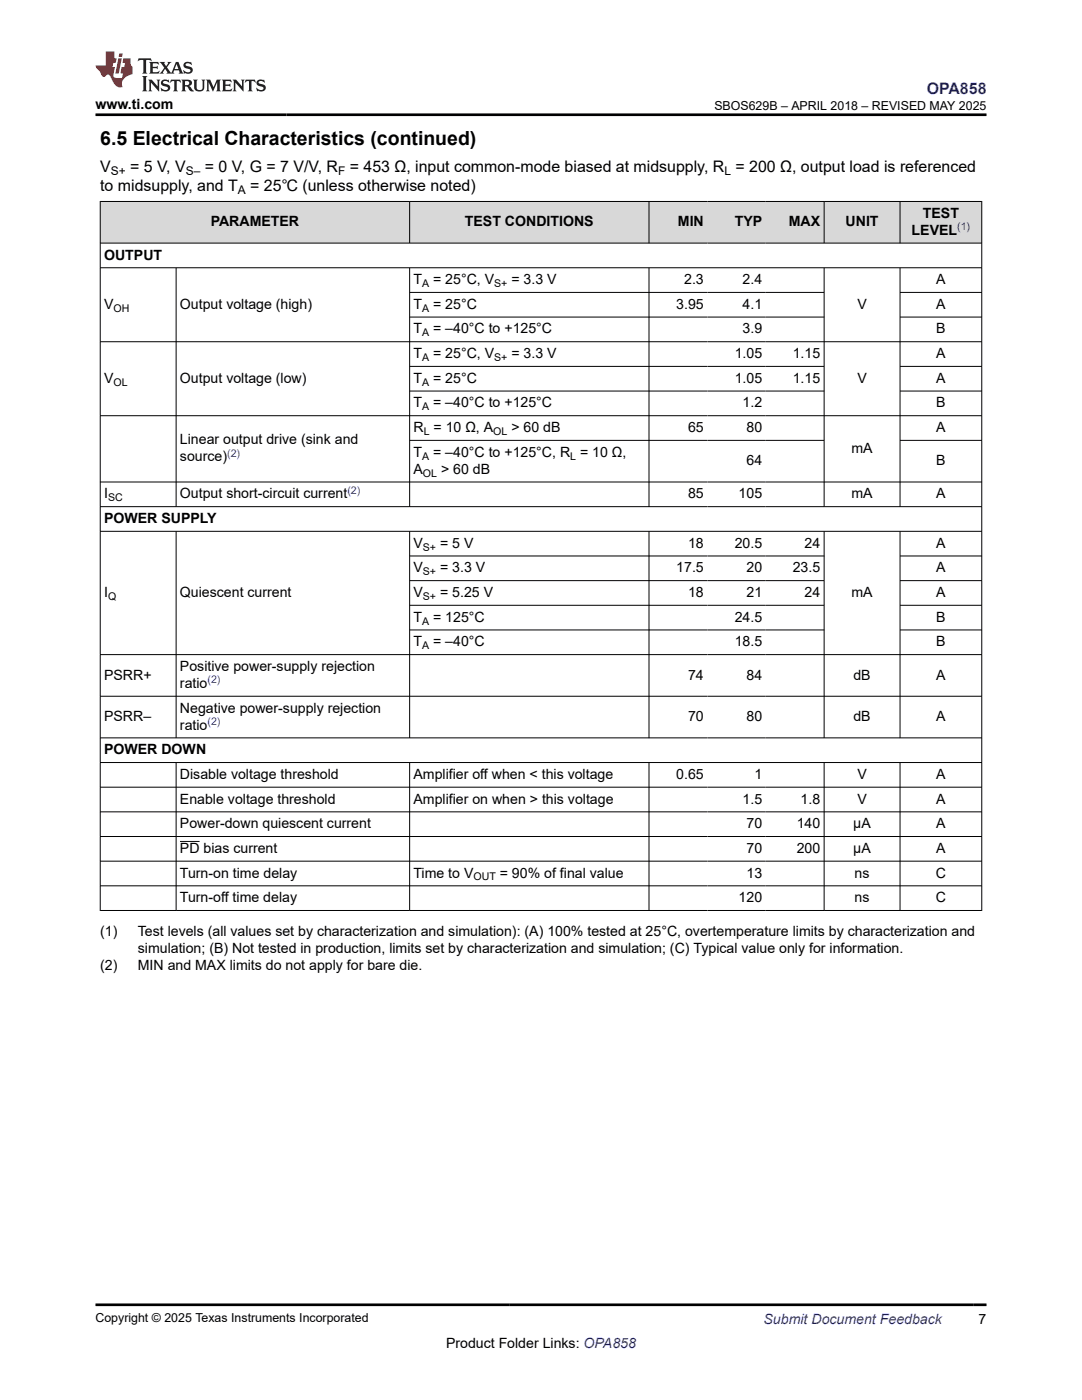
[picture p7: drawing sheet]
<svg xmlns="http://www.w3.org/2000/svg" width="216mm" height="279mm" viewBox="0 0 216 279" stroke-linecap="round" stroke-linejoin="round" font-family="sans-serif">
<defs><g id="words">
<text font-size="3.9" x="20" y="28.8">6.5 Electrical Characteristics (continued)</text>
<text font-size="3.2" fill="#00f" x="184.9" y="18.7">OPA858</text>
<g font-size="3.2">
<text x="20" y="34.3">V</text>
<text x="26" y="34.3">= 5 V, V</text>
<text x="40.9" y="34.3">= 0 V, G = 7 V/V, R</text>
<text x="69.8" y="34.3">= 453 Ω, input common-mode biased at midsupply, R = 200 Ω, output load is referenced</text>
<text x="20" y="38.1">to midsupply, and T</text>
<text x="49.9" y="38.1">= 25℃ (unless otherwise noted)</text>
</g>
<g font-size="2.8">
<text x="19" y="21.8">www.ti.com</text>
<text x="42" y="45.2">PARAMETER</text>
<text x="92.8" y="45.2">TEST CONDITIONS</text>
<text x="135.3" y="45.2">MIN</text>
<text x="146.6" y="45.2">TYP</text>
<text x="157.4" y="45.2">MAX</text>
<text x="168.7" y="45.2">UNIT</text>
<text x="181.9" y="46.9">LEVEL</text>
<text x="184.1" y="43.5">TEST</text>
<text x="20.8" y="51.8">OUTPUT</text>
<text x="82.5" y="56.7">T</text>
<text x="86.4" y="56.7">= 25°C, V</text>
<text x="102" y="56.7">= 3.3 V</text>
<text x="136.5" y="56.7">2.3</text>
<text x="148.2" y="56.7">2.4</text>
<text x="186.8" y="56.7">A</text>
<text x="20.8" y="61.6">V</text>
<text x="35.9" y="61.6">Output voltage (high)</text>
<text x="82.5" y="61.6">T</text>
<text x="86.4" y="61.6">= 25°C</text>
<text x="135" y="61.6">3.95</text>
<text x="148.2" y="61.6">4.1</text>
<text x="171.1" y="61.6">V</text>
<text x="186.8" y="61.6">A</text>
<text x="82.5" y="66.6">T</text>
<text x="82.5" y="71.5">T</text>
<text x="86.4" y="66.6">= –40°C to +125°C</text>
<text x="86.4" y="71.5">= 25°C, V</text>
<text x="102" y="71.5">= 3.3 V</text>
<text x="146.6" y="71.5">1.05</text>
<text x="148.2" y="66.6">3.9</text>
<text x="158.2" y="71.5">1.15</text>
<text x="186.8" y="66.6">B</text>
<text x="186.8" y="71.5">A</text>
<text x="20.8" y="76.4">V</text>
<text x="35.9" y="76.4">Output voltage (low)</text>
<text x="82.5" y="76.4">T</text>
<text x="86.4" y="76.4">= 25°C</text>
<text x="146.6" y="76.4">1.05</text>
<text x="158.2" y="76.4">1.15</text>
<text x="171.1" y="76.4">V</text>
<text x="186.8" y="76.4">A</text>
<text x="82.5" y="81.3">T</text>
<text x="86.4" y="81.3">= –40°C to +125°C</text>
<text x="148.2" y="81.3">1.2</text>
<text x="186.8" y="81.3">B</text>
<text x="35.9" y="88.7">Linear output drive (sink and</text>
<text x="82.5" y="86.2">R = 10 Ω, A</text>
<text x="102" y="86.2">&gt; 60 dB</text>
<text x="137.3" y="86.2">65</text>
<text x="149" y="86.2">80</text>
<text x="186.8" y="86.2">A</text>
<text x="35.9" y="92.1">source)</text>
<text x="82.5" y="91.2">T</text>
<text x="82.5" y="94.5">A</text>
<text x="86.4" y="91.2">= –40°C to +125°C, R = 10 Ω,</text>
<text x="88" y="94.5">&gt; 60 dB</text>
<text x="149" y="92.9">64</text>
<text x="169.9" y="90.4">mA</text>
<text x="186.8" y="92.9">B</text>
<text x="20.8" y="99.5">I</text>
<text x="35.9" y="99.5">Output short-circuit current</text>
<text x="137.3" y="99.5">85</text>
<text x="147.4" y="99.5">105</text>
<text x="169.9" y="99.5">mA</text>
<text x="186.8" y="99.5">A</text>
<text x="20.8" y="104.4">POWER SUPPLY</text>
<text x="82.5" y="109.3">V</text>
<text x="87.8" y="109.3">= 5 V</text>
<text x="137.3" y="109.3">18</text>
<text x="146.6" y="109.3">20.5</text>
<text x="160.5" y="109.3">24</text>
<text x="186.8" y="109.3">A</text>
<text x="20.8" y="119.2">I</text>
<text x="35.9" y="119.2">Quiescent current</text>
<text x="82.5" y="114.2">V</text>
<text x="82.5" y="119.2">V</text>
<text x="87.8" y="114.2">= 3.3 V</text>
<text x="87.8" y="119.2">= 5.25 V</text>
<text x="135" y="114.2">17.5</text>
<text x="137.3" y="119.2">18</text>
<text x="149" y="114.2">20</text>
<text x="149" y="119.2">21</text>
<text x="158.2" y="114.2">23.5</text>
<text x="160.5" y="119.2">24</text>
<text x="169.9" y="119.2">mA</text>
<text x="186.8" y="114.2">A</text>
<text x="186.8" y="119.2">A</text>
<text x="82.5" y="124.1">T</text>
<text x="86.4" y="124.1">= 125°C</text>
<text x="146.6" y="124.1">24.5</text>
<text x="186.8" y="124.1">B</text>
<text x="82.5" y="129">T</text>
<text x="86.4" y="129">= –40°C</text>
<text x="146.6" y="129">18.5</text>
<text x="186.8" y="129">B</text>
<text x="20.8" y="135.6">PSRR+</text>
<text x="35.9" y="133.9">Positive power-supply rejection</text>
<text x="35.9" y="137.3">ratio</text>
<text x="137.3" y="135.6">74</text>
<text x="149" y="135.6">84</text>
<text x="170.3" y="135.6">dB</text>
<text x="186.8" y="135.6">A</text>
<text x="20.8" y="143.9">PSRR–</text>
<text x="35.9" y="142.2">Negative power-supply rejection</text>
<text x="137.3" y="143.9">70</text>
<text x="149" y="143.9">80</text>
<text x="170.3" y="143.9">dB</text>
<text x="186.8" y="143.9">A</text>
<text x="35.9" y="145.6">ratio</text>
<text x="20.8" y="150.5">POWER DOWN</text>
<text x="35.9" y="155.5">Disable voltage threshold</text>
<text x="82.5" y="155.5">Amplifier off when &lt; this voltage</text>
<text x="135" y="155.5">0.65</text>
<text x="150.5" y="155.5">1</text>
<text x="171.1" y="155.5">V</text>
<text x="186.8" y="155.5">A</text>
<text x="35.9" y="160.4">Enable voltage threshold</text>
<text x="82.5" y="160.4">Amplifier on when &gt; this voltage</text>
<text x="148.2" y="160.4">1.5</text>
<text x="159.8" y="160.4">1.8</text>
<text x="171.1" y="160.4">V</text>
<text x="186.8" y="160.4">A</text>
<text x="35.9" y="165.3">Power-down quiescent current</text>
<text x="149" y="165.3">70</text>
<text x="159" y="165.3">140</text>
<text x="170.3" y="165.3">µA</text>
<text x="186.8" y="165.3">A</text>
<text x="35.9" y="170.2">PD bias current</text>
<text x="149" y="170.2">70</text>
<text x="159" y="170.2">200</text>
<text x="170.3" y="170.2">µA</text>
<text x="186.8" y="170.2">A</text>
<text x="35.9" y="175.1">Turn-on time delay</text>
<text x="82.5" y="175.1">Time to V</text>
<text x="99.7" y="175.1">= 90% of final value</text>
<text x="149" y="175.1">13</text>
<text x="170.5" y="175.1">ns</text>
<text x="186.7" y="175.1">C</text>
<text x="35.9" y="180.1">Turn-off time delay</text>
<text x="147.4" y="180.1">120</text>
<text x="170.5" y="180.1">ns</text>
<text x="186.7" y="180.1">C</text>
<text x="20" y="186.9">(1)</text>
<text x="27.5" y="186.9">Test levels (all values set by characterization and simulation): (A) 100% tested at 25°C, overtemperature limits by characterization and</text>
<text x="27.5" y="190.2">simulation; (B) Not tested in production, limits set by characterization and simulation; (C) Typical value only for information.</text>
<text x="20" y="193.6">(2)</text>
<text x="27.5" y="193.6">MIN and MAX limits do not apply for bare die.</text>
<text x="89" y="269">Product Folder Links: OPA858</text>
<text x="195.3" y="264.2">7</text>
</g>
<text font-size="2.8" fill="#00f" x="152.4" y="264.2">Submit Document Feedback</text>
<g font-size="2.5">
<text x="142.5" y="21.9">SBOS629B – APRIL 2018 – REVISED MAY 2025</text>
<text x="19" y="263.9">Copyright © 2025 Texas Instruments Incorporated</text>
</g>
<g font-size="2.4">
<text x="22.1" y="34.9">S+</text>
<text x="37.1" y="34.9">S–</text>
<text x="67.5" y="34.9">F</text>
<text x="144.6" y="34.9">L</text>
<text x="47.5" y="38.7">A</text>
</g>
<g font-size="2.1" fill="#00f">
<text x="191" y="45.9">(1)</text>
<text x="45.3" y="91.1">(2)</text>
<text x="69.3" y="98.5">(2)</text>
<text x="41.4" y="136.4">(2)</text>
<text x="41.4" y="144.7">(2)</text>
</g>
<g font-size="2.1">
<text x="84.2" y="57.3">A</text>
<text x="98.6" y="57.3">S+</text>
<text x="22.6" y="62.2">OH</text>
<text x="84.2" y="62.2">A</text>
<text x="84.2" y="67.1">A</text>
<text x="22.6" y="77">OL</text>
<text x="84.2" y="72">A</text>
<text x="84.2" y="77">A</text>
<text x="98.6" y="72">S+</text>
<text x="84.2" y="81.9">A</text>
<text x="84.5" y="86.8">L</text>
<text x="98.4" y="86.8">OL</text>
<text x="84.2" y="91.7">A</text>
<text x="84.4" y="95.1">OL</text>
<text x="113.8" y="91.7">L</text>
<text x="21.6" y="100">SC</text>
<text x="84.4" y="109.9">S+</text>
<text x="21.6" y="119.7">Q</text>
<text x="84.4" y="114.8">S+</text>
<text x="84.4" y="119.7">S+</text>
<text x="84.2" y="124.6">A</text>
<text x="84.2" y="129.6">A</text>
<text x="94.5" y="175.7">OUT</text>
</g>
</g></defs>
<g fill="#d8d8d8">
<path d="M20 40.2h175.9v8.3h-175.9z" fill-rule="evenodd"/>
<path d="M20.1 40.3h61.6v8.2h-61.6z" fill-rule="evenodd"/>
<path d="M81.8 40.3h47.6v8.2h-47.6z" fill-rule="evenodd"/>
<path d="M129.6 40.3h11.5v8.2h-11.5z" fill-rule="evenodd"/>
<path d="M141.1 40.3h11.7v8.2h-11.7z" fill-rule="evenodd"/>
<path d="M152.8 40.3h11.6v8.2h-11.6z" fill-rule="evenodd"/>
<path d="M164.5 40.3h15v8.2h-15z" fill-rule="evenodd"/>
<path d="M179.7 40.3h16.1v8.2h-16.1z" fill-rule="evenodd"/>
</g>
<g fill="none" stroke="#000" stroke-width=".2">
<path d="M19.9 40.2h176.1M19.9 48.5h176.1M19.9 53.4h176.1M20 40.1v141.7M35.1 53.4v47.8M81.7 40.1v8.5M81.7 53.4v47.8M81.7 58.4h82.8M129.5 40.1v8.5M129.5 53.4v47.8M164.4 40.1v8.5M164.4 53.4v47.8"/>
<path d="M179.6 40.1v8.5M179.6 53.4v47.8M179.6 58.4h16.4M195.9 40.1v141.7M19.9 68.2h176.1M81.7 63.3h82.8M81.7 73.1h82.8M81.7 78h82.8M179.6 63.3h16.4M179.6 73.1h16.4M179.6 78h16.4M19.9 96.2h176.1"/>
<path d="M81.7 87.9h82.8M179.6 87.9h16.4M196 83h-176.1M19.9 101.1h176.1M19.9 106h176.1M35.1 106v41.3M81.7 106v41.3M81.7 111h82.8M81.7 115.9h82.8M129.5 106v41.3M164.4 106v41.3M179.6 106v41.3"/>
<path d="M179.6 111h16.4M179.6 115.9h16.4M19.9 139h176.1M81.7 120.8h82.8M81.7 125.7h82.8M179.6 120.8h16.4M179.6 125.7h16.4M196 130.6h-176.1M19.9 147.3h176.1M19.9 152.2h176.1M19.9 157.1h176.1M35.1 152.2v29.6"/>
<path d="M81.7 152.2v29.6M129.5 152.2v29.6M164.4 152.2v29.6M179.6 152.2v29.6M19.9 162h176.1M19.9 166.9h176.1M19.9 171.9h176.1M19.9 176.8h176.1M35.9 167.9h3.9M19.9 181.7h176.1"/>
</g>
<path d="M27.7 11.6l-.2 .6 .5-.2h.6v.1v2.2l-.2 .4h1l-.2-.4v-2.2v-.1h.5l.5 .2-.1-.6zM29.8 12.4l.2 .3v1.6l-.2 .4h1.9l.1-.6a1.08 1.08 0 0 1-1.3 .2v-.7h.6l.4 .2v-.7l-.4 .2h-.6v-.5l.2-.2a1 1 0 0 1 1 .3l-.1-.5zM31.8 12.4l1 1.1-1 1.2h.9l-.2-.2 .4-.8 .5 .8-.2 .2h1.6l-.2-.2 .1-.5h1l.1 .5-.1 .2h.9l-.2-.4-.8-1.9h-.5l-1 2.1-.8-1.1 .9-1h-.8l.2 .2-.5 .6-.3-.6 .1-.2zM35.2 12.8l.4 1h-.8zM36.8 12.5a.65 .65 0 0 0-.2 .7 .65 .65 0 0 0 .6 .5l.7 .1 .1 .3a.79 .79 0 0 1-.7 .4 .79 .79 0 0 1-.7-.5l.1 .7 .2-.1a.93 .93 0 0 0 1.1 0 .93 .93 0 0 0 .4-.9 1.46 1.46 0 0 0-1.2-.6l-.1-.3a1.09 1.09 0 0 1 1.2 .2l-.2-.6-.1 .1-.6-.2zM28.4 15.2l.2 .4v2.2l-.2 .4h1l-.2-.4v-2.2l.2-.4zM29.6 15.9l.2 .4v1.5l-.2 .4h.8l-.3-.4v-1.3l1.7 1.8v-2l.2-.4h-.8l.2 .2 .1 1.1-1.2-1.3zM32.3 16a.65 .65 0 0 0-.2 .8 .65 .65 0 0 0 .7 .4l.6 .2 .1 .2a.79 .79 0 0 1-.7 .4 .79 .79 0 0 1-.7-.5l.1 .7 .2-.1a.93 .93 0 0 0 1.1 .1 .93 .93 0 0 0 .4-1 1.46 1.46 0 0 0-1.2-.5l-.1-.4a1.09 1.09 0 0 1 1.2 .2l-.2-.6-.1 .1-.6-.1zM34.1 15.9l-.1 .6a.63 .63 0 0 1 .7-.3l.1 1.6-.3 .4h1l-.2-.4v-1.6a.66 .66 0 0 1 .8 .3l-.1-.6zM36.2 15.9l.2 .4v1.5l-.2 .4h.9l-.2-.2v-.7h.5l.1 .2a.79 .79 0 0 0 1.2 .6l-1-.9a.61 .61 0 0 0 .6-.6 .61 .61 0 0 0-.5-.7zM36.9 16.2h.2a.47 .47 0 0 1 .5 .1 .47 .47 0 0 1 .1 .5l-.2 .1-.6 .1zM38.5 15.9l.2 .2a2.27 2.27 0 0 0 .4 2 1.04 1.04 0 0 0 1.7-.7v-1.3l.2-.2h-.8l.2 .4v1.1a.6 .6 0 0 1-.6 .6 .6 .6 0 0 1-.6-.6v-1.1l.3-.4zM41.1 15.9l.2 .4v1.5l-.2 .4h.7l-.2-.4v-1.4l.9 1.9 .8-1.9v1.4l-.2 .4h1l-.3-.4v-1.5l.3-.4h-.8l-.7 1.5-.7-1.5zM44.3 15.9l.2 .4v1.5l-.2 .4h1.9l.1-.6a1.09 1.09 0 0 1-1.3 .2v-.7h.6l.4 .2v-.6l-.4 .2h-.6v-.6l.2-.1a1.01 1.01 0 0 1 1 .3l-.1-.6zM46.4 15.9l.3 .4v1.5l-.3 .4h.8l-.2-.4v-1.3l1.6 1.8v-2l.2-.4h-.7l.2 .2v1.1l-1.2-1.3zM49 15.9l-.1 .6a.63 .63 0 0 1 .8-.3v1.6l-.3 .4h1l-.2-.4v-1.6a.66 .66 0 0 1 .8 .3l-.1-.6zM51.4 16a.65 .65 0 0 0-.2 .8 .65 .65 0 0 0 .6 .4l.6 .2 .2 .2a.79 .79 0 0 1-.8 .4 .79 .79 0 0 1-.6-.5l.1 .7 .2-.1a.93 .93 0 0 0 1 .1 .93 .93 0 0 0 .5-1 1.46 1.46 0 0 0-1.3-.5l-.1-.4a1.09 1.09 0 0 1 1.3 .2l-.2-.6-.2 .1-.5-.1z" fill="#231f20"/>
<path d="M21.1 10.3v2.7h-2.1l.1 .4 .9 1a.95 .95 0 0 0 .9 .9 .59 .59 0 0 1 .6-.4 .59 .59 0 0 1 .5 .3l.4 .8a1.59 1.59 0 0 0 2.1 1.4 1.61 1.61 0 0 1 1-2.3l1-.3-.1-1.5a1.59 1.59 0 0 1-.4-1.7h-1.4l-.2 .9h.5l-.1 .9h-.5l-.2 .9v.3l.4 .1-.2 .9h-.6a.73 .73 0 0 1-1.1-.7l.3-1.5h-.5l.2-.9h.5l.2-.9h-.5v-1.3zM23.6 11.6l-.6 3.1h.7l.6-3.1zM23.8 10.7l-.1 .6h.7l.1-.6z" fill="#ed1c24"/>
<path d="M19 22.9h177.8M19 260.4h177.8" fill="none" stroke="#000" stroke-width=".53"/>
<use href="#words"/>
</svg>
